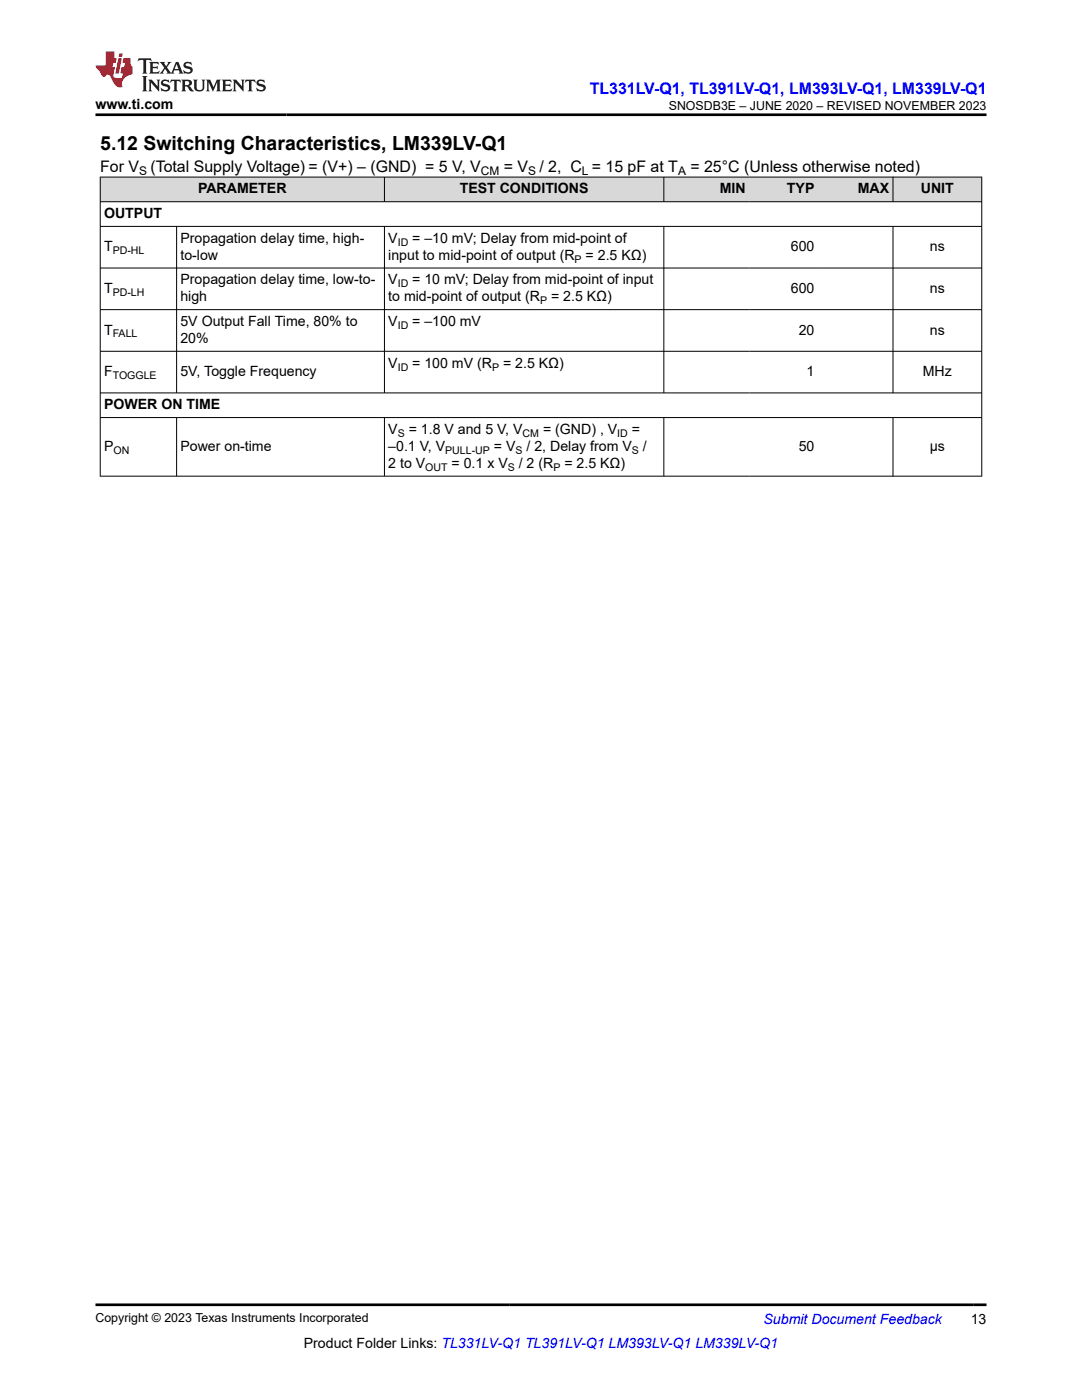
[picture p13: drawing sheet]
<svg xmlns="http://www.w3.org/2000/svg" width="216mm" height="279mm" viewBox="0 0 216 279" stroke-linecap="round" stroke-linejoin="round" font-family="sans-serif">
<defs><g id="words">
<text font-size="3.9" x="20" y="29.9">5.12 Switching Characteristics, LM339LV-Q1</text>
<text font-size="3.2" fill="#00f" x="117.7" y="18.7">TL331LV-Q1, TL391LV-Q1, LM393LV-Q1, LM339LV-Q1</text>
<g font-size="3.2">
<text x="20" y="34.3">For V</text>
<text x="30" y="34.3">(Total Supply Voltage) = (V+) – (GND) = 5 V, V</text>
<text x="100.5" y="34.3">= V</text>
<text x="107.6" y="34.3">/ 2, C = 15 pF at T</text>
<text x="137.8" y="34.3">= 25°C (Unless otherwise noted)</text>
</g>
<g font-size="2.8">
<text x="19" y="21.8">www.ti.com</text>
<text x="39.5" y="38.6">PARAMETER</text>
<text x="91.7" y="38.6">TEST CONDITIONS</text>
<text x="143.6" y="38.6">MIN</text>
<text x="157" y="38.6">TYP</text>
<text x="171.1" y="38.6">MAX</text>
<text x="183.8" y="38.6">UNIT</text>
<text x="20.8" y="43.5">OUTPUT</text>
<text x="20.8" y="50.1">T</text>
<text x="36" y="48.5">Propagation delay time, high-</text>
<text x="36" y="51.8">to-low</text>
<text x="77.5" y="48.5">V</text>
<text x="77.5" y="51.8">input to mid-point of output (R</text>
<text x="82.3" y="48.5">= –10 mV; Delay from mid-point of</text>
<text x="116.9" y="51.8">= 2.5 KΩ)</text>
<text x="157.8" y="50.1">600</text>
<text x="185.6" y="50.1">ns</text>
<text x="20.8" y="58.5">T</text>
<text x="36" y="56.8">Propagation delay time, low-to-</text>
<text x="77.5" y="56.8">V</text>
<text x="82.3" y="56.8">= 10 mV; Delay from mid-point of input</text>
<text x="157.8" y="58.5">600</text>
<text x="185.6" y="58.5">ns</text>
<text x="36" y="60.2">high</text>
<text x="36" y="65.1">5V Output Fall Time, 80% to</text>
<text x="77.5" y="60.2">to mid-point of output (R</text>
<text x="77.5" y="65.1">V</text>
<text x="82.3" y="65.1">= –100 mV</text>
<text x="110" y="60.2">= 2.5 KΩ)</text>
<text x="20.8" y="66.8">T</text>
<text x="36" y="68.5">20%</text>
<text x="159.4" y="66.8">20</text>
<text x="185.6" y="66.8">ns</text>
<text x="20.8" y="75.1">F</text>
<text x="36" y="75.1">5V, Toggle Frequency</text>
<text x="77.5" y="73.4">V</text>
<text x="82.3" y="73.4">= 100 mV (R</text>
<text x="100.4" y="73.4">= 2.5 KΩ)</text>
<text x="160.9" y="75.1">1</text>
<text x="184.1" y="75.1">MHz</text>
<text x="20.8" y="81.7">POWER ON TIME</text>
<text x="20.8" y="90">P</text>
<text x="36" y="90">Power on-time</text>
<text x="77.5" y="90">–0.1 V, V</text>
<text x="77.5" y="86.6">V</text>
<text x="81.6" y="86.6">= 1.8 V and 5 V, V</text>
<text x="98.6" y="90">= V</text>
<text x="105.1" y="90">/ 2, Delay from V</text>
<text x="108.4" y="86.6">= (GND) , V</text>
<text x="126.1" y="86.6">=</text>
<text x="128.3" y="90">/</text>
<text x="159.4" y="90">50</text>
<text x="185.5" y="90">µs</text>
<text x="77.5" y="93.4">2 to V</text>
<text x="90.1" y="93.4">= 0.1 x V</text>
<text x="103.5" y="93.4">/ 2 (R</text>
<text x="112.6" y="93.4">= 2.5 KΩ)</text>
<text x="60.6" y="269">Product Folder Links: TL331LV-Q1 TL391LV-Q1 LM393LV-Q1 LM339LV-Q1</text>
<text x="193.7" y="264.2">13</text>
</g>
<text font-size="2.8" fill="#00f" x="152.4" y="264.2">Submit Document Feedback</text>
<g font-size="2.5">
<text x="133.4" y="21.9">SNOSDB3E – JUNE 2020 – REVISED NOVEMBER 2023</text>
<text x="19" y="263.9">Copyright © 2023 Texas Instruments Incorporated</text>
</g>
<g font-size="2.4">
<text x="27.8" y="34.9">S</text>
<text x="95.9" y="34.9">CM</text>
<text x="105.4" y="34.9">S</text>
<text x="116.1" y="34.9">L</text>
<text x="135.3" y="34.9">A</text>
</g>
<g font-size="2.1">
<text x="22.5" y="50.7">PD-HL</text>
<text x="79.4" y="49">ID</text>
<text x="114.7" y="52.4">P</text>
<text x="22.5" y="59">PD-LH</text>
<text x="79.4" y="57.3">ID</text>
<text x="79.4" y="65.6">ID</text>
<text x="107.8" y="60.7">P</text>
<text x="22.5" y="67.3">FALL</text>
<text x="22.5" y="75.6">TOGGLE</text>
<text x="79.4" y="73.9">ID</text>
<text x="98.2" y="73.9">P</text>
<text x="79.4" y="87.2">S</text>
<text x="104.3" y="87.2">CM</text>
<text x="123.2" y="87.2">ID</text>
<text x="22.6" y="90.6">ON</text>
<text x="84.9" y="93.9">OUT</text>
<text x="88.8" y="90.6">PULL-UP</text>
<text x="101.3" y="93.9">S</text>
<text x="102.9" y="90.6">S</text>
<text x="110.4" y="93.9">P</text>
<text x="126.1" y="90.6">S</text>
</g>
</g></defs>
<g fill="#d8d8d8">
<path d="M20 35.3h175.9v5h-175.9z" fill-rule="evenodd"/>
<path d="M20.1 35.4h56.5v4.8h-56.5z" fill-rule="evenodd"/>
<path d="M76.8 35.4h55.6v4.8h-55.6z" fill-rule="evenodd"/>
<path d="M132.5 35.4h17v4.8h-17z" fill-rule="evenodd"/>
<path d="M149.5 35.4h13.7v4.8h-13.7z" fill-rule="evenodd"/>
<path d="M163.2 35.4h14.9v4.8h-14.9z" fill-rule="evenodd"/>
<path d="M178.2 35.4h17.6v4.8h-17.6z" fill-rule="evenodd"/>
</g>
<g fill="none" stroke="#000" stroke-width=".2">
<path d="M19.9 35.3h176.1M20 35.3v59.8M76.7 35.3v5M132.5 35.3v5M178.2 35.3v5M195.9 35.3v59.8M19.9 40.3h176.1M19.9 45.2h176.1M19.9 53.5h176.1M35.2 45.2v33.3M76.7 45.2v33.3M132.5 45.2v33.3"/>
<path d="M178.2 45.2v33.3M19.9 61.8h176.1M19.9 70.1h176.1M19.9 78.4h176.1M19.9 83.3h176.1M19.9 95h176.1M35.2 83.3v11.8M76.7 83.3v11.8M132.5 83.3v11.8M178.2 83.3v11.8"/>
</g>
<path d="M27.7 11.6l-.2 .6 .5-.2h.6v.1v2.2l-.2 .4h1l-.2-.4v-2.2v-.1h.5l.5 .2-.1-.6zM29.8 12.4l.2 .3v1.6l-.2 .4h1.9l.1-.6a1.08 1.08 0 0 1-1.3 .2v-.7h.6l.4 .2v-.7l-.4 .2h-.6v-.5l.2-.2a1 1 0 0 1 1 .3l-.1-.5zM31.8 12.4l1 1.1-1 1.2h.9l-.2-.2 .4-.8 .5 .8-.2 .2h1.6l-.2-.2 .1-.5h1l.1 .5-.1 .2h.9l-.2-.4-.8-1.9h-.5l-1 2.1-.8-1.1 .9-1h-.8l.2 .2-.5 .6-.3-.6 .1-.2zM35.2 12.8l.4 1h-.8zM36.8 12.5a.65 .65 0 0 0-.2 .7 .65 .65 0 0 0 .6 .5l.7 .1 .1 .3a.79 .79 0 0 1-.7 .4 .79 .79 0 0 1-.7-.5l.1 .7 .2-.1a.93 .93 0 0 0 1.1 0 .93 .93 0 0 0 .4-.9 1.46 1.46 0 0 0-1.2-.6l-.1-.3a1.09 1.09 0 0 1 1.2 .2l-.2-.6-.1 .1-.6-.2zM28.4 15.2l.2 .4v2.2l-.2 .4h1l-.2-.4v-2.2l.2-.4zM29.6 15.9l.2 .4v1.5l-.2 .4h.8l-.3-.4v-1.3l1.7 1.8v-2l.2-.4h-.8l.2 .2 .1 1.1-1.2-1.3zM32.3 16a.65 .65 0 0 0-.2 .8 .65 .65 0 0 0 .7 .4l.6 .2 .1 .2a.79 .79 0 0 1-.7 .4 .79 .79 0 0 1-.7-.5l.1 .7 .2-.1a.93 .93 0 0 0 1.1 .1 .93 .93 0 0 0 .4-1 1.46 1.46 0 0 0-1.2-.5l-.1-.4a1.09 1.09 0 0 1 1.2 .2l-.2-.6-.1 .1-.6-.1zM34.1 15.9l-.1 .6a.63 .63 0 0 1 .7-.3l.1 1.6-.3 .4h1l-.2-.4v-1.6a.66 .66 0 0 1 .8 .3l-.1-.6zM36.2 15.9l.2 .4v1.5l-.2 .4h.9l-.2-.2v-.7h.5l.1 .2a.79 .79 0 0 0 1.2 .6l-1-.9a.61 .61 0 0 0 .6-.6 .61 .61 0 0 0-.5-.7zM36.9 16.2h.2a.47 .47 0 0 1 .5 .1 .47 .47 0 0 1 .1 .5l-.2 .1-.6 .1zM38.5 15.9l.2 .2a2.27 2.27 0 0 0 .4 2 1.04 1.04 0 0 0 1.7-.7v-1.3l.2-.2h-.8l.2 .4v1.1a.6 .6 0 0 1-.6 .6 .6 .6 0 0 1-.6-.6v-1.1l.3-.4zM41.1 15.9l.2 .4v1.5l-.2 .4h.7l-.2-.4v-1.4l.9 1.9 .8-1.9v1.4l-.2 .4h1l-.3-.4v-1.5l.3-.4h-.8l-.7 1.5-.7-1.5zM44.3 15.9l.2 .4v1.5l-.2 .4h1.9l.1-.6a1.09 1.09 0 0 1-1.3 .2v-.7h.6l.4 .2v-.6l-.4 .2h-.6v-.6l.2-.1a1.01 1.01 0 0 1 1 .3l-.1-.6zM46.4 15.9l.3 .4v1.5l-.3 .4h.8l-.2-.4v-1.3l1.6 1.8v-2l.2-.4h-.7l.2 .2v1.1l-1.2-1.3zM49 15.9l-.1 .6a.63 .63 0 0 1 .8-.3v1.6l-.3 .4h1l-.2-.4v-1.6a.66 .66 0 0 1 .8 .3l-.1-.6zM51.4 16a.65 .65 0 0 0-.2 .8 .65 .65 0 0 0 .6 .4l.6 .2 .2 .2a.79 .79 0 0 1-.8 .4 .79 .79 0 0 1-.6-.5l.1 .7 .2-.1a.93 .93 0 0 0 1 .1 .93 .93 0 0 0 .5-1 1.46 1.46 0 0 0-1.3-.5l-.1-.4a1.09 1.09 0 0 1 1.3 .2l-.2-.6-.2 .1-.5-.1z" fill="#231f20"/>
<path d="M21.1 10.3v2.7h-2.1l.1 .4 .9 1a.95 .95 0 0 0 .9 .9 .59 .59 0 0 1 .6-.4 .59 .59 0 0 1 .5 .3l.4 .8a1.59 1.59 0 0 0 2.1 1.4 1.61 1.61 0 0 1 1-2.3l1-.3-.1-1.5a1.59 1.59 0 0 1-.4-1.7h-1.4l-.2 .9h.5l-.1 .9h-.5l-.2 .9v.3l.4 .1-.2 .9h-.6a.73 .73 0 0 1-1.1-.7l.3-1.5h-.5l.2-.9h.5l.2-.9h-.5v-1.3zM23.6 11.6l-.6 3.1h.7l.6-3.1zM23.8 10.7l-.1 .6h.7l.1-.6z" fill="#ed1c24"/>
<path d="M19 22.9h177.8M19 260.4h177.8" fill="none" stroke="#000" stroke-width=".53"/>
<use href="#words"/>
</svg>
